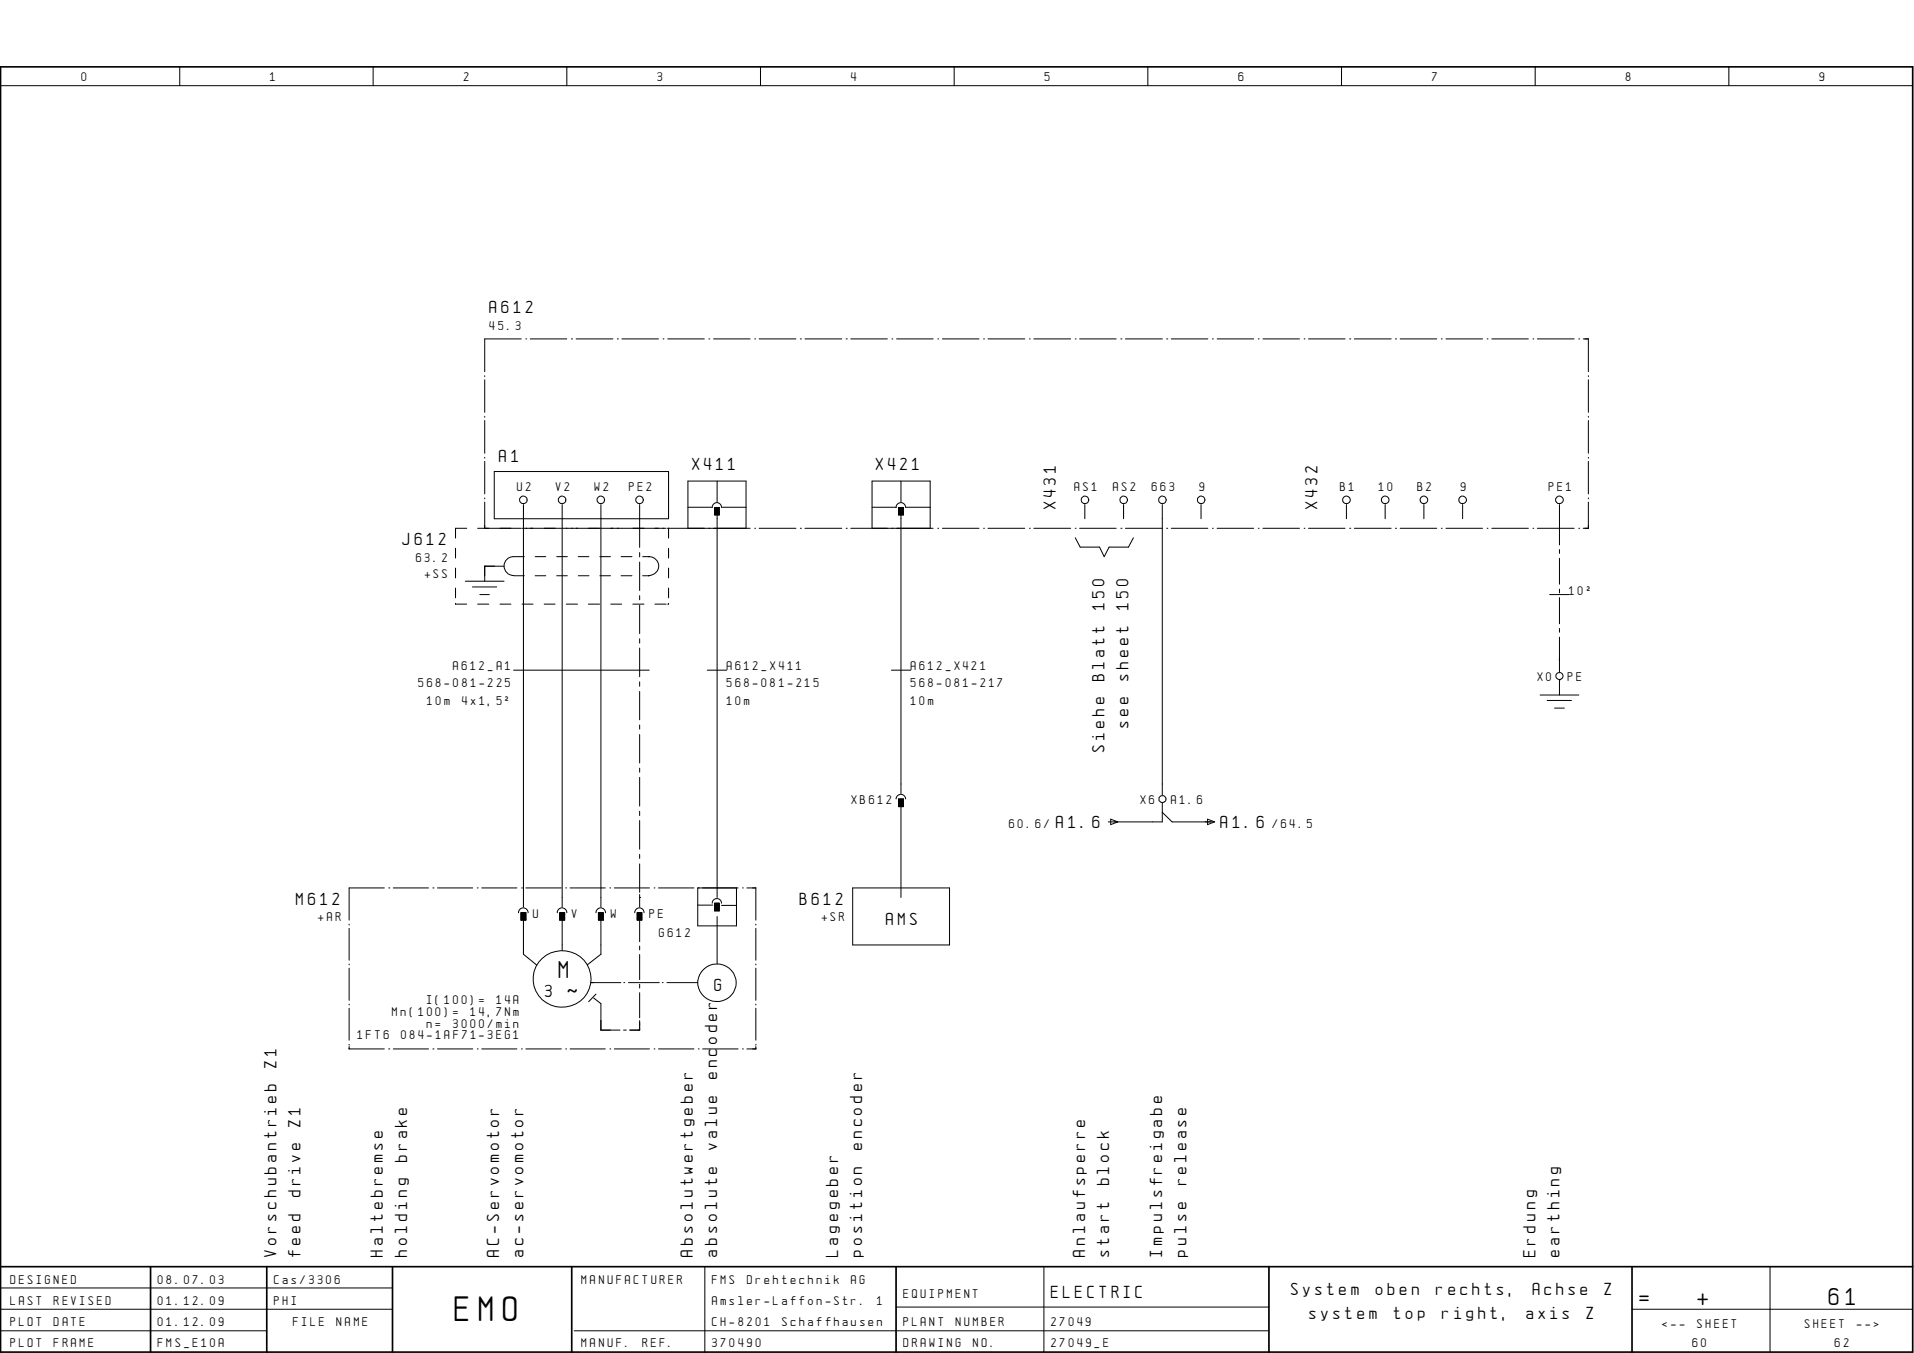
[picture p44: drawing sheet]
<svg xmlns="http://www.w3.org/2000/svg" width="297mm" height="210mm" viewBox="0 0 297 210" stroke-linecap="round" stroke-linejoin="round" font-family="sans-serif">
<defs><g id="words">
<text font-size="4.4" x="70.6" y="205">EMO</text>
<g font-size="3">
<text x="86.7" y="151.8">M</text>
<text x="88.1" y="156">~</text>
<text x="254.4" y="202.4">=</text>
<text x="263.4" y="202.4">+</text>
<text x="283.8" y="202.4">61</text>
</g>
<g font-size="2.2">
<text x="76" y="48.6">A612</text>
<text x="77.5" y="71.7">A1</text>
<text x="107.4" y="73">X411</text>
<text x="135.9" y="73">X421</text>
<text x="163.9" y="78.9" transform="rotate(-90 163.9 78.9)">X431</text>
<text x="204.5" y="78.9" transform="rotate(-90 204.5 78.9)">X432</text>
<text x="62.5" y="84.5">J612</text>
<text x="171.4" y="94.6" transform="rotate(-90 171.4 94.6)">150</text>
<text x="175.1" y="94.6" transform="rotate(-90 175.1 94.6)">150</text>
<text x="171.4" y="105.6" transform="rotate(-90 171.4 105.6)">Blatt</text>
<text x="175.1" y="105.6" transform="rotate(-90 175.1 105.6)">sheet</text>
<text x="175.1" y="112.9" transform="rotate(-90 175.1 112.9)">see</text>
<text x="171.4" y="116.6" transform="rotate(-90 171.4 116.6)">Siehe</text>
<text x="163.9" y="128.4">A1.6</text>
<text x="189.4" y="128.4">A1.6</text>
<text x="46" y="140.4">M612</text>
<text x="124.1" y="140.4">B612</text>
<text x="137.5" y="143.5">AMS</text>
<text x="84.6" y="154.7">3</text>
<text x="110.9" y="153.8">G</text>
<text x="42.9" y="165.7" transform="rotate(-90 42.9 165.7)">Z1</text>
<text x="111.3" y="167.4" transform="rotate(-90 111.3 167.4)">encoder</text>
<text x="46.6" y="174.8" transform="rotate(-90 46.6 174.8)">Z1</text>
<text x="111.3" y="178.4" transform="rotate(-90 111.3 178.4)">value</text>
<text x="133.8" y="178.4" transform="rotate(-90 133.8 178.4)">encoder</text>
<text x="46.6" y="185.8" transform="rotate(-90 46.6 185.8)">drive</text>
<text x="63.2" y="180.3" transform="rotate(-90 63.2 180.3)">brake</text>
<text x="172.1" y="183.9" transform="rotate(-90 172.1 183.9)">block</text>
<text x="184.1" y="183.9" transform="rotate(-90 184.1 183.9)">release</text>
<text x="42.9" y="194.9" transform="rotate(-90 42.9 194.9)">Vorschubantrieb</text>
<text x="46.6" y="194.9" transform="rotate(-90 46.6 194.9)">feed</text>
<text x="59.4" y="194.9" transform="rotate(-90 59.4 194.9)">Haltebremse</text>
<text x="63.2" y="194.9" transform="rotate(-90 63.2 194.9)">holding</text>
<text x="77.5" y="194.9" transform="rotate(-90 77.5 194.9)">AC-Servomotor</text>
<text x="81.2" y="194.9" transform="rotate(-90 81.2 194.9)">ac-servomotor</text>
<text x="107.5" y="194.9" transform="rotate(-90 107.5 194.9)">Absolutwertgeber</text>
<text x="111.3" y="194.9" transform="rotate(-90 111.3 194.9)">absolute</text>
<text x="130.1" y="194.9" transform="rotate(-90 130.1 194.9)">Lagegeber</text>
<text x="133.8" y="194.9" transform="rotate(-90 133.8 194.9)">position</text>
<text x="168.4" y="194.9" transform="rotate(-90 168.4 194.9)">Anlaufsperre</text>
<text x="172.1" y="194.9" transform="rotate(-90 172.1 194.9)">start</text>
<text x="180.4" y="194.9" transform="rotate(-90 180.4 194.9)">Impulsfreigabe</text>
<text x="184.1" y="194.9" transform="rotate(-90 184.1 194.9)">pulse</text>
<text x="238.3" y="194.9" transform="rotate(-90 238.3 194.9)">Erdung</text>
<text x="242" y="194.9" transform="rotate(-90 242 194.9)">earthing</text>
<text x="163.1" y="201.3">ELECTRIC</text>
<text x="200.4" y="201">System</text>
<text x="213.5" y="201">oben</text>
<text x="222.9" y="201">rechts,</text>
<text x="237.9" y="201">Achse</text>
<text x="249" y="201">Z</text>
<text x="203.2" y="204.6">system</text>
<text x="216.3" y="204.6">top</text>
<text x="223.8" y="204.6">right,</text>
<text x="236.9" y="204.6">axis</text>
<text x="246.2" y="204.6">Z</text>
</g>
<g font-size="1.6">
<text x="12.7" y="12.6">0</text>
<text x="41.9" y="12.6">1</text>
<text x="72" y="12.6">2</text>
<text x="102.1" y="12.6">3</text>
<text x="132.1" y="12.6">4</text>
<text x="162.1" y="12.6">5</text>
<text x="192.2" y="12.6">6</text>
<text x="222.2" y="12.6">7</text>
<text x="252.3" y="12.6">8</text>
<text x="282.4" y="12.6">9</text>
<text x="76" y="51.1">45.3</text>
<text x="80.3" y="76.1">U2</text>
<text x="86.3" y="76.1">V2</text>
<text x="92.3" y="76.1">W2</text>
<text x="97.6" y="76.1">PE2</text>
<text x="166.7" y="76.1">AS1</text>
<text x="172.8" y="76.1">AS2</text>
<text x="178.8" y="76.1">663</text>
<text x="186.2" y="76.1">9</text>
<text x="208" y="76.1">B1</text>
<text x="214" y="76.1">10</text>
<text x="220" y="76.1">B2</text>
<text x="226.7" y="76.1">9</text>
<text x="240.4" y="76.1">PE1</text>
<text x="64.6" y="87.1">63.2</text>
<text x="66" y="89.7">+SS</text>
<text x="243.5" y="92.2">10ý</text>
<text x="64.9" y="106.6">568-081-225</text>
<text x="70.3" y="104">A612_A1</text>
<text x="112.8" y="104">A612_X411</text>
<text x="112.8" y="106.6">568-081-215</text>
<text x="141.3" y="104">A612_X421</text>
<text x="141.3" y="106.6">568-081-217</text>
<text x="238.6" y="105.7">X0</text>
<text x="243.3" y="105.7">PE</text>
<text x="66.3" y="109.3">10m</text>
<text x="71.7" y="109.3">4x1,5ý</text>
<text x="112.8" y="109.3">10m</text>
<text x="141.3" y="109.3">10m</text>
<text x="132.2" y="124.8">XB612</text>
<text x="177" y="124.8">X6</text>
<text x="181.7" y="124.8">A1.6</text>
<text x="156.6" y="128.4">60.6/</text>
<text x="197.5" y="128.4">/64.5</text>
<text x="49.4" y="142.9">+AR</text>
<text x="82.8" y="142.4">U</text>
<text x="88.8" y="142.4">V</text>
<text x="94.8" y="142.4">W</text>
<text x="100.8" y="142.4">PE</text>
<text x="127.5" y="142.9">+SR</text>
<text x="102.3" y="145.4">G612</text>
<text x="66.2" y="155.7">I(100)=</text>
<text x="77" y="155.7">14A</text>
<text x="55.5" y="161.2">1FT6</text>
<text x="60.9" y="157.6">Mn(100)=</text>
<text x="62.3" y="161.2">084-1AF71-3EG1</text>
<text x="66.2" y="159.4">n=</text>
<text x="70.3" y="159.4">3000/min</text>
<text x="73" y="157.6">14,7Nm</text>
<text x="1.6" y="199.1">DESIGNED</text>
<text x="1.6" y="202.4">LAST</text>
<text x="8.4" y="202.4">REVISED</text>
<text x="24.5" y="199.1">08.07.03</text>
<text x="24.5" y="202.4">01.12.09</text>
<text x="42.5" y="199.1">Cas/3306</text>
<text x="42.5" y="202.4">PHI</text>
<text x="90.3" y="199.1">MANUFACTURER</text>
<text x="110.5" y="202.4">Amsler-Laffon-Str.</text>
<text x="110.5" y="199.1">FMS</text>
<text x="115.9" y="199.1">Drehtechnik</text>
<text x="132.1" y="199.1">AG</text>
<text x="136.1" y="202.4">1</text>
<text x="140.2" y="201.3">EQUIPMENT</text>
<text x="1.6" y="205.7">PLOT</text>
<text x="1.6" y="209">PLOT</text>
<text x="8.4" y="205.7">DATE</text>
<text x="8.4" y="209">FRAME</text>
<text x="24.5" y="205.7">01.12.09</text>
<text x="24.5" y="209">FMS_E10A</text>
<text x="45.5" y="205.7">FILE</text>
<text x="52.2" y="205.7">NAME</text>
<text x="90.3" y="209">MANUF.</text>
<text x="99.7" y="209">REF.</text>
<text x="110.5" y="209">370490</text>
<text x="110.5" y="205.7">CH-8201</text>
<text x="121.4" y="205.7">Schaffhausen</text>
<text x="140.2" y="205.7">PLANT</text>
<text x="140.2" y="209">DRAWING</text>
<text x="148.3" y="205.7">NUMBER</text>
<text x="151" y="209">NO.</text>
<text x="163.1" y="205.7">27049</text>
<text x="163.1" y="209">27049_E</text>
<text x="258" y="206.1">&lt;--</text>
<text x="262.7" y="209">60</text>
<text x="263.4" y="206.1">SHEET</text>
<text x="280.1" y="206.1">SHEET</text>
<text x="284.8" y="209">62</text>
<text x="288.2" y="206.1">--&gt;</text>
</g>
</g></defs>
<g fill="none" stroke="#000" stroke-width=".16">
<path d="M.1 13.3h296.7M27.9 10.4v2.9M57.9 10.4v2.9M88 10.4v2.9M118 10.4v2.9M148.1 10.4v2.9M178.1 10.4v2.9M208.2 10.4v2.9M238.2 10.4v2.9M268.3 10.4v2.9M75.2 58.3v.1M75.2 58.9v5.1"/>
<path d="M80.9 52.6h-5.7v5.1M81.6 52.6h.1M82.3 52.6h5.7M88.7 52.6h.2M89.4 52.6h5.7M95.8 52.6h.2M96.5 52.6h5.7M102.9 52.6h.1M103.6 52.6h5.7M110 52.6h.1M110.7 52.6h5.7M117.1 52.6h.2"/>
<path d="M117.8 52.6h5.7M124.2 52.6h.2M124.9 52.6h5.7M131.3 52.6h.2M132 52.6h5.7M138.4 52.6h.2M139.1 52.6h5.7M145.5 52.6h.2M146.3 52.6h5.6M152.7 52.6h.1M153.3 52.6h5.7M159.8 52.6h.1"/>
<path d="M160.4 52.6h5.8M166.9 52.6h.1M167.6 52.6h5.6M173.9 52.6h.2M174.7 52.6h5.7M181.1 52.6h.1M181.8 52.6h5.6M188.2 52.6h.1M188.9 52.6h5.7M195.3 52.6h.1M196 52.6h5.7M202.4 52.6h.1"/>
<path d="M203.1 52.6h5.6M209.5 52.6h.1M210.2 52.6h5.7M216.6 52.6h.1M217.3 52.6h5.7M223.7 52.6h.1M224.4 52.6h5.7M230.8 52.6h.1M231.5 52.6h5.7M237.9 52.6h.1M238.6 52.6h5.7M245 52.6h.1"/>
<path d="M245.7 52.6h.8v5.1M246.5 58.3v.1M246.5 58.9v5.1M75.2 64.6v.1M75.2 65.2v5.1M75.2 71v.1M75.2 71.6v5M75.2 77.3v.1M75.2 77.9v4.1M76.7 73.2h27.1v7.3h-27.1zM81.2 78.3v62.4M87.2 78.3v62.4"/>
<path d="M93.3 78.3v62.4M99.3 78.3v6.6M106.8 78.7h3.7M110.5 78.7a.72 .72 0 0 1 .7-.7 .72 .72 0 0 1 .8 .7M110.9 78.7h.7v1.2h-.7zM111.3 74.6v3.3M111.3 79.9v59.3M112.1 78.7h3.7M135.3 78.7h3.8M139.1 78.7a.74 .74 0 0 1 .7-.7 .74 .74 0 0 1 .7 .7M139.4 78.7h.8v1.2h-.8zM139.8 74.6v3.3"/>
<path d="M139.8 79.9v43.2M140.6 78.7h3.8M168.4 78.3v2.2M174.4 78.3v2.2M180.4 78.3v45.1M186.4 78.3v2.2M209 78.3v2.2M215 78.3v2.2M221 78.3v2.2M227 78.3v2.2M242 78.3v6.2M246.5 77.9v4.1h-.8"/>
<path d="M246.5 64.6v.1M246.5 65.2v5.1M246.5 71v.1M246.5 71.6v5M246.5 77.3v.1M70.7 85v1.6M70.7 88.1v1.6M70.7 91.2v1.6M70.7 93.6v.1h1.7M72.2 90.2h6M72.4 82h-1.7v1.5M73.3 91.1h3.8"/>
<path d="M74.1 93.7h1.8M74.1 82h6.8M74.5 92.2h1.4M75.2 87.8h.1M75.2 87.8h3M75.2 87.8v2.4M77.6 93.7h1.7M79.7 89.3h1.7M81 93.7h1.7M81 82h15.5M81.4 86.4h-1.7a1.46 1.46 0 0 0-1.5 1.4 1.46 1.46 0 0 0 1.5 1.5M83.1 89.3h1.6"/>
<path d="M83.1 86.4h1.6M84.5 93.7h1.6M86.4 89.3h1.6M86.4 86.4h1.6M87.9 93.7h1.7M89.7 89.3h1.7M89.7 86.4h1.7M91.3 93.7h1.7M93.1 89.3h1.6M93.1 86.4h1.6M94.8 93.7h1.7M96.4 89.3h1.7"/>
<path d="M96.4 86.4h1.7M96.5 82h6.9M98.2 93.7h1.7M99.3 85.7v.7M99.3 87.2v4.4M99.3 92.4v.6M99.3 93.9v4.4M99.3 99.1v.7M99.7 86.4a1.98 1.98 0 0 1 2.5 1 1.49 1.49 0 0 1-1.5 1.9M99.7 89.3h1M101.6 93.7h1.8M103.6 82h12.8"/>
<path d="M103.8 93.6v.1h-.2M103.8 82v1.5M103.8 85v1.6M103.8 88.1v1.6M103.8 91.2v1.6M106.8 82v-7.4h9v7.4M117.1 82h.2M117.8 82h5.7M124.2 82h.2M124.9 82h5.7M131.3 82h.2M132 82h12.8"/>
<path d="M135.3 82v-7.4h9.1v7.4M145.5 82h.2M146.3 82h5.6M152.7 82h.1M153.3 82h5.7M159.8 82h.1M160.4 82h5.8M166.9 82h.1M166.9 83.4l.7 1.5h3l.8 1.5 .7-1.5h3l.8-1.5M167.6 82h5.6M173.9 82h.2M174.7 82h5.7"/>
<path d="M181.1 82h.1M181.8 82h5.6M188.2 82h.1M188.9 82h5.7M195.3 82h.1M196 82h5.7M202.4 82h.1M203.1 82h5.6M209.5 82h.1M210.2 82h5.7M216.6 82h.1M217.3 82h5.7"/>
<path d="M223.7 82h.1M224.4 82h5.7M230.8 82h.1M231.5 82h5.7M237.9 82h.1M238.6 82h5.7M240.5 92.2h3M242 85.3v.6M242 86.6v4M242 91.4v.6M242 92.7v4.1M242 97.5v.6"/>
<path d="M242 98.8v5.5M245 82h.1M79.7 104h21M99.3 100.5v4.5M99.3 105.8v.7M99.3 107.3v4.4M99.3 112.5v.6M99.3 114v4.4M99.3 119.2v.6M109.8 104h3M138.3 104h3M239 107.8h6"/>
<path d="M240.1 108.7h3.8M241.3 109.9h1.5M242 105.5h.1M242 105.5v2.3M59.6 137.8h-5.4v4.9M60.3 137.8h.2M61 137.8h5.5M67.2 137.8h.1M67.9 137.8h5.5M74.1 137.8h.1M74.8 137.8h5.4M80.9 137.8h.2"/>
<path d="M81.6 137.8h5.5M87.8 137.8h.1M88.5 137.8h5.4M94.7 137.8h.1M95.3 137.8h5.5M99.3 139.2h.1M99.3 120.6v4.5M99.3 125.9v.6M99.3 127.3v4.4M99.3 132.5v.7M99.3 134v4.4M99.3 138.8v1.9"/>
<path d="M101.5 137.8h.1M102.2 137.8h5.5M114.3 137.8v5.8h-6v-5.8h6.3M115.2 137.8h.2M115.9 137.8h1.4v4.9M132.3 137.8h15.1v8.8h-15.1zM139.1 124a.74 .74 0 0 1 .7-.8 .74 .74 0 0 1 .7 .8M139.4 124h.8v1.1h-.8zM139.8 124.5v14.7M172.4 127.1l1.1 .4-1.1 .4zM180.1 123.5a.56 .56 0 0 1 .7 .1 .56 .56 0 0 1 0 .7 .59 .59 0 0 1-.9-.1v-.5zM180.4 124.5v3h-8.4"/>
<path d="M180.4 126l1.5 1.5h6.5M187.4 127.1l1.1 .4-1.1 .4zM54.2 143.4v.1M54.2 144v5M54.2 149.6v.1M54.2 150.2v5M54.2 155.8v.1M54.2 156.4v5M80.5 141.6a.74 .74 0 0 1 .7-.8 .74 .74 0 0 1 .8 .8M80.9 141.6h.7v1.1h-.7zM81.2 142.2v5.8l2.1 1.7M84.1 148.7a4.5 4.5 0 0 1 6.2-.1 4.5 4.5 0 0 1 .3 6.2 4.5 4.5 0 0 1-6.1 .6 4.5 4.5 0 0 1-.9-6.1z"/>
<path d="M86.5 141.6a.74 .74 0 0 1 .7-.8 .74 .74 0 0 1 .8 .8M86.9 141.6h.7v1.1h-.7zM87.2 142.2v5.2M91.7 152.4h4.6M92.1 154.8l1.2 .9v4.1h2.9M92.5 141.6a.74 .74 0 0 1 .7-.8 .74 .74 0 0 1 .8 .8M92.5 154.2l-1.1 1.2M92.9 141.6h.7v1.1h-.7zM93.3 142.2v5.8l-2.2 1.7M96.8 159.8h.4M96.8 152.4h.1M97.5 152.4h4.8"/>
<path d="M98.5 141.6a.72 .72 0 0 1 .7-.8 .72 .72 0 0 1 .7 .8M98.9 141.6h.7v1.1h-.7zM99.3 142.2v3.9M99.3 146.8v.6M99.3 148.1v3.9M99.3 152.7v.6M99.3 154v3.9M99.3 158.3v1.5h-1.6M102.8 152.4h.1M103.5 152.4h4.8M108.3 140.4h2.3M109.2 150.4a2.96 2.96 0 0 1 4.3 .1 2.96 2.96 0 0 1-.4 4.3 2.96 2.96 0 0 1-4.2-.6 2.77 2.77 0 0 1 .3-3.8z"/>
<path d="M110.5 140.1a.72 .72 0 0 1 .7-.7 .72 .72 0 0 1 .8 .7M110.9 140.1h.7v1.2h-.7zM111.3 142.2v7.3M112 140.5h2.3M117.3 143.4v.1M117.3 144v5M117.3 149.6v.1M117.3 150.2v5M117.3 155.8v.1M117.3 156.4v5M54.2 162v.1M54.2 162.3v.4h5.4"/>
<path d="M60.3 162.7h.2M61 162.7h5.5M67.2 162.7h.1M67.9 162.7h5.5M74.1 162.7h.1M74.8 162.7h5.4M80.9 162.7h.2M81.6 162.7h5.5M87.8 162.7h.1M88.5 162.7h5.4M94.7 162.7h.1M95.3 162.7h5.5"/>
<path d="M101.5 162.7h.1M102.2 162.7h5.5M108.4 162.7h.1M109 162.7h5.6M115.2 162.7h.2M117.3 162.3v.4h-1.4M117.3 162v.1M.1 199.8h60.8M109.4 196.5v13.3M162 196.5v13.3M274.7 196.5v13.3M.1 203.1h60.8"/>
<path d="M.1 206.5h41.3M89.1 206.5h107.8M139.1 202.8h57.8M253.3 203.1h43.5"/>
<circle cx="81.2" cy="77.5" r=".59"/>
<circle cx="87.2" cy="77.5" r=".59"/>
<circle cx="93.3" cy="77.5" r=".6"/>
<circle cx="99.3" cy="77.5" r=".6"/>
<circle cx="168.4" cy="77.5" r=".6"/>
<circle cx="174.4" cy="77.5" r=".6"/>
<circle cx="180.4" cy="77.5" r=".6"/>
<circle cx="186.4" cy="77.5" r=".6"/>
<circle cx="209" cy="77.6" r=".59"/>
<circle cx="215" cy="77.6" r=".59"/>
<circle cx="221" cy="77.6" r=".59"/>
<circle cx="227" cy="77.6" r=".59"/>
<circle cx="242" cy="77.5" r=".59"/>
<circle cx="242" cy="104.9" r=".55"/>
</g>
<path d="M.1 10.4h296.7v199.4h-296.7zM.1 196.5h296.7M23.4 196.5v13.3M41.4 196.5v13.3M60.9 196.5v13.3M88.7 196.5v13.3M139.1 196.5v13.3M196.9 196.5v13.3M253.3 196.5v13.3" fill="none" stroke="#000" stroke-width=".26"/>
<path d="M110.9 78.7h.7v1.2h-.7zM139.4 78.7h.8v1.2h-.8zM139.4 124h.8v1.1h-.8zM80.9 141.6h.7v1.1h-.7zM86.9 141.6h.7v1.1h-.7zM92.9 141.6h.7v1.1h-.7zM98.9 141.6h.7v1.1h-.7zM110.9 140.1h.7v1.2h-.7z" fill="#000"/>
<use href="#words"/>
</svg>
